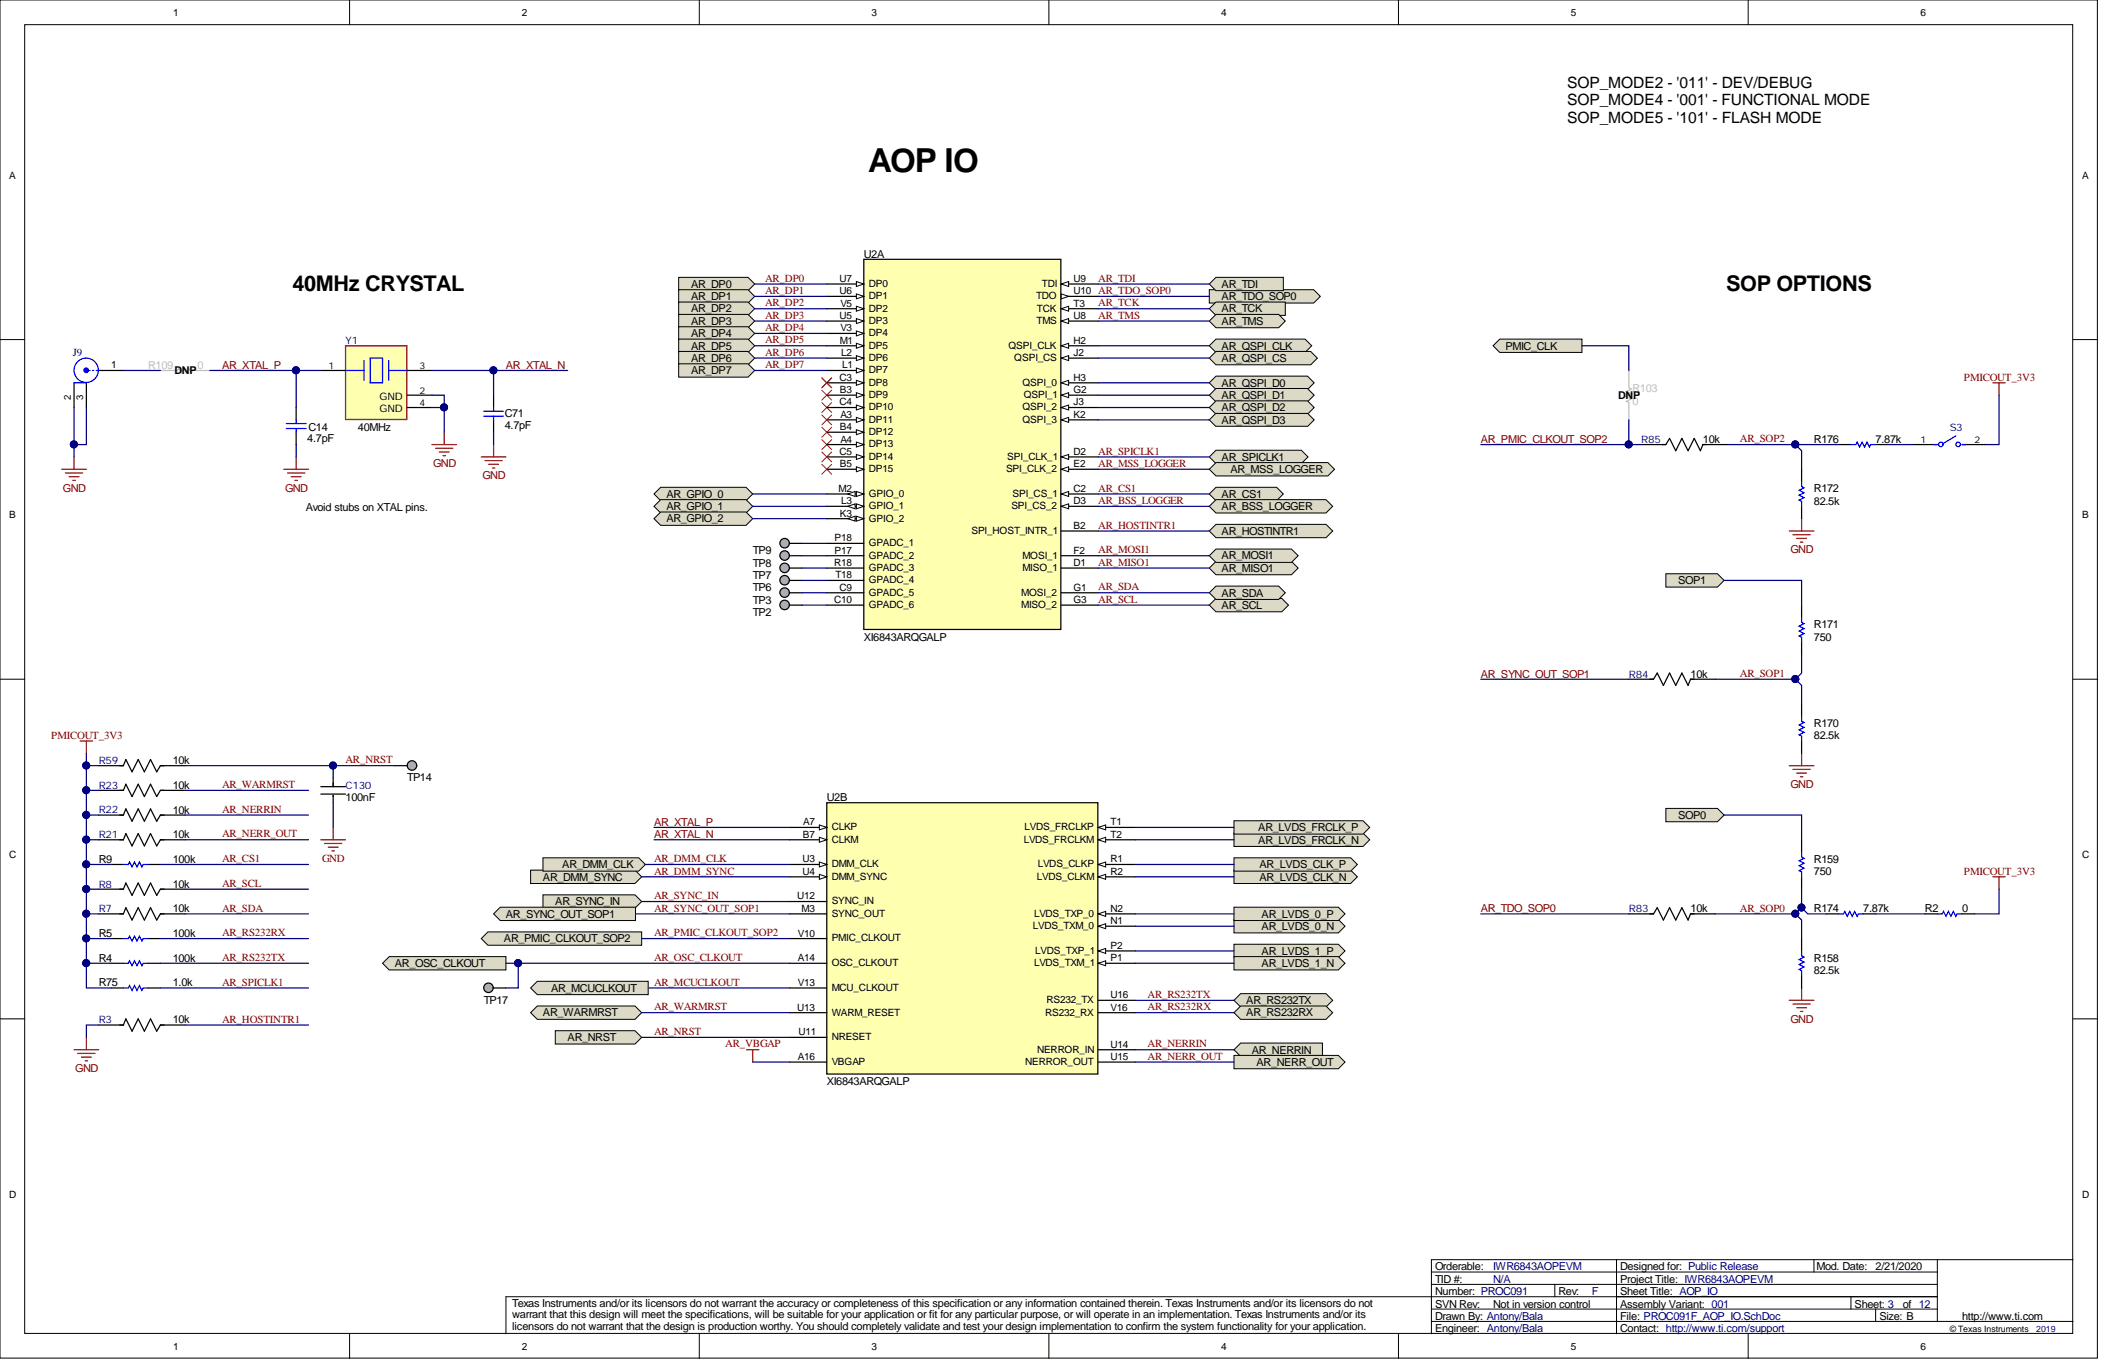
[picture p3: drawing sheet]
<svg xmlns="http://www.w3.org/2000/svg" width="431mm" height="279mm" viewBox="0 0 431 279" stroke-linecap="round" stroke-linejoin="round" font-family="sans-serif">
<defs><g id="words">
<text font-size="6.8" x="178.3" y="35.4">AOP IO</text>
<g font-size="4.4">
<text x="60.1" y="59.8">40MHz CRYSTAL</text>
<text x="354.5" y="59.8">SOP OPTIONS</text>
</g>
<g font-size="3.2">
<text x="321.8" y="18.1">SOP_MODE2 - '011' - DEV/DEBUG</text>
<text x="321.8" y="21.6">SOP_MODE4 - '001' - FUNCTIONAL MODE</text>
<text x="321.8" y="25.2">SOP_MODE5 - '101' - FLASH MODE</text>
</g>
<g font-size="2.3">
<text x="177.4" y="52.9">U2A</text>
<text x="141.9" y="59.1">AR_DP0</text>
<text x="250.9" y="59.1">AR_TDI</text>
<text x="141.9" y="61.6">AR_DP1</text>
<text x="141.9" y="64.2">AR_DP2</text>
<text x="250.9" y="61.6">AR_TDO_SOP0</text>
<text x="250.9" y="64.2">AR_TCK</text>
<text x="141.9" y="66.7">AR_DP3</text>
<text x="141.9" y="69.2">AR_DP4</text>
<text x="141.9" y="71.8">AR_DP5</text>
<text x="250.9" y="66.7">AR_TMS</text>
<text x="250.9" y="71.8">AR_QSPI_CLK</text>
<text x="309.1" y="71.8">PMIC_CLK</text>
<text x="141.9" y="74.3">AR_DP6</text>
<text x="141.9" y="76.8">AR_DP7</text>
<text x="250.9" y="74.3">AR_QSPI_CS</text>
<text x="250.9" y="79.4">AR_QSPI_D0</text>
<text x="250.9" y="81.9">AR_QSPI_D1</text>
<text x="63.3" y="88.4">C14</text>
<text x="73.5" y="88.4">40MHz</text>
<text x="103.6" y="88.2">4.7pF</text>
<text x="103.6" y="85.6">C71</text>
<text x="250.9" y="84.4">AR_QSPI_D2</text>
<text x="250.9" y="87">AR_QSPI_D3</text>
<text x="63.1" y="90.7">4.7pF</text>
<text x="250.9" y="94.6">AR_SPICLK1</text>
<text x="349.7" y="91">10k</text>
<text x="372.5" y="91">R176</text>
<text x="385.2" y="91">7.87k</text>
<text x="252.7" y="97.1">AR_MSS_LOGGER</text>
<text x="372.5" y="101.1">R172</text>
<text x="62.8" y="104.9">Avoid stubs on XTAL pins.</text>
<text x="136.8" y="102.2">AR_GPIO_0</text>
<text x="136.8" y="104.7">AR_GPIO_1</text>
<text x="136.8" y="107.3">AR_GPIO_2</text>
<text x="250.9" y="102.2">AR_CS1</text>
<text x="250.9" y="104.7">AR_BSS_LOGGER</text>
<text x="372.5" y="103.6">82.5k</text>
<text x="154.6" y="113.8">TP9</text>
<text x="250.9" y="109.8">AR_HOSTINTR1</text>
<text x="154.6" y="116.3">TP8</text>
<text x="154.6" y="118.8">TP7</text>
<text x="250.9" y="117.4">AR_MISO1</text>
<text x="250.9" y="114.9">AR_MOSI1</text>
<text x="344.6" y="119.9">SOP1</text>
<text x="154.6" y="121.4">TP6</text>
<text x="154.6" y="123.9">TP3</text>
<text x="250.9" y="125">AR_SCL</text>
<text x="250.9" y="122.5">AR_SDA</text>
<text x="154.6" y="126.4">TP2</text>
<text x="177.4" y="131.5">XI6843ARQGALP</text>
<text x="372.5" y="131.5">750</text>
<text x="372.5" y="129">R171</text>
<text x="347.2" y="139.1">10k</text>
<text x="372.5" y="149.3">R170</text>
<text x="372.5" y="151.8">82.5k</text>
<text x="35.5" y="156.9">10k</text>
<text x="35.5" y="161.9">10k</text>
<text x="83.6" y="160.4">TP14</text>
<text x="35.5" y="167">10k</text>
<text x="71" y="164.5">100nF</text>
<text x="169.8" y="164.5">U2B</text>
<text x="35.5" y="172.1">10k</text>
<text x="258.4" y="173.2">AR_LVDS_FRCLK_N</text>
<text x="258.4" y="170.6">AR_LVDS_FRCLK_P</text>
<text x="344.6" y="168.1">SOP0</text>
<text x="20.3" y="177.2">R9</text>
<text x="35.5" y="177.2">100k</text>
<text x="115.5" y="178.2">AR_DMM_CLK</text>
<text x="258.6" y="178.2">AR_LVDS_CLK_P</text>
<text x="372.5" y="179.7">750</text>
<text x="372.5" y="177.2">R159</text>
<text x="35.5" y="182.2">10k</text>
<text x="111.5" y="180.8">AR_DMM_SYNC</text>
<text x="114" y="185.8">AR_SYNC_IN</text>
<text x="258.6" y="180.8">AR_LVDS_CLK_N</text>
<text x="35.5" y="187.3">10k</text>
<text x="103.9" y="188.4">AR_SYNC_OUT_SOP1</text>
<text x="259.1" y="190.9">AR_LVDS_0_N</text>
<text x="259.1" y="188.4">AR_LVDS_0_P</text>
<text x="347.2" y="187.3">10k</text>
<text x="372.5" y="187.3">R174</text>
<text x="382.6" y="187.3">7.87k</text>
<text x="395.3" y="187.3">R2</text>
<text x="402.9" y="187.3">0</text>
<text x="20.3" y="192.4">R5</text>
<text x="20.3" y="197.4">R4</text>
<text x="35.5" y="192.4">100k</text>
<text x="35.5" y="197.4">100k</text>
<text x="103.5" y="193.5">AR_PMIC_CLKOUT_SOP2</text>
<text x="259.1" y="196">AR_LVDS_1_P</text>
<text x="372.5" y="197.4">R158</text>
<text x="20.3" y="202.5">R75</text>
<text x="35.5" y="202.5">1.0k</text>
<text x="81.1" y="198.5">AR_OSC_CLKOUT</text>
<text x="113.2" y="203.6">AR_MCUCLKOUT</text>
<text x="259.1" y="198.5">AR_LVDS_1_N</text>
<text x="372.5" y="200">82.5k</text>
<text x="99.3" y="206.1">TP17</text>
<text x="111.5" y="208.7">AR_WARMRST</text>
<text x="255.9" y="206.1">AR_RS232TX</text>
<text x="255.9" y="208.7">AR_RS232RX</text>
<text x="35.5" y="210.1">10k</text>
<text x="116.6" y="213.7">AR_NRST</text>
<text x="257" y="216.3">AR_NERRIN</text>
<text x="258" y="218.8">AR_NERR_OUT</text>
<text x="169.8" y="222.8">XI6843ARQGALP</text>
<text x="294.7" y="263.4">TID #:</text>
<text x="294.7" y="260.8">Orderable:</text>
<text x="332.7" y="263.4">Project Title: IWR6843AOPEVM</text>
<text x="332.7" y="260.8">Designed for: Public Release</text>
<text x="373" y="260.8">Mod. Date:</text>
<text x="385.2" y="260.8">2/21/2020</text>
<text x="105.2" y="268.2">Texas Instruments and/or its licensors do not warrant the accuracy or completeness of this specification or any information contained therein. Texas Instruments and/or its licensors do not</text>
<text x="294.7" y="268.4">SVN Rev:</text>
<text x="294.7" y="265.9">Number: PROC091</text>
<text x="306.6" y="268.4">Not in version control</text>
<text x="320" y="265.9">Rev:</text>
<text x="332.7" y="265.9">Sheet Title: AOP_IO</text>
<text x="332.7" y="268.4">Assembly Variant: 001</text>
<text x="380.9" y="268.4">Sheet: 3</text>
<text x="390.7" y="268.4">of 12</text>
<text x="105.2" y="270.6">warrant that this design will meet the specifications, will be suitable for your application or fit for any particular purpose, or will operate in an implementation. Texas Instruments and/or its</text>
<text x="105.2" y="273">licensors do not warrant that the design is production worthy. You should completely validate and test your design implementation to confirm the system functionality for your application.</text>
<text x="294.7" y="271">Drawn By: Antony/Bala</text>
<text x="294.7" y="273.5">Engineer: Antony/Bala</text>
<text x="332.7" y="271">File: PROC091F_AOP_IO.SchDoc</text>
<text x="332.7" y="273.5">Contact: http://www.ti.com/support</text>
<text x="385.9" y="271">Size: B</text>
<text x="402.9" y="271">http://www.ti.com</text>
</g>
<g font-size="2.3" fill="#c0bebc">
<text x="30.4" y="75.7">R109</text>
<text x="40.5" y="75.7">0</text>
<text x="335.2" y="83.1">0</text>
<text x="335.2" y="80.6">R103</text>
</g>
<g font-size="2.3" fill="#800000">
<text x="45.6" y="75.7">AR_XTAL_P</text>
<text x="103.9" y="75.7">AR_XTAL_N</text>
<text x="88.9" y="95.8">GND</text>
<text x="304.1" y="91">AR_PMIC_CLKOUT_SOP2</text>
<text x="12.9" y="100.9">GND</text>
<text x="58.5" y="100.9">GND</text>
<text x="99.1" y="98.4">GND</text>
<text x="367.7" y="113.6">GND</text>
<text x="304.1" y="139.1">AR_SYNC_OUT_SOP1</text>
<text x="367.7" y="161.8">GND</text>
<text x="134.3" y="169.5">AR_XTAL_P</text>
<text x="134.3" y="172.1">AR_XTAL_N</text>
<text x="304.1" y="187.3">AR_TDO_SOP0</text>
<text x="367.7" y="209.9">GND</text>
<text x="15.5" y="220.1">GND</text>
</g>
<g font-size="2.3" fill="#000080">
<text x="306.6" y="263.4">N/A</text>
<text x="306.6" y="260.8">IWR6843AOPEVM</text>
<text x="326.9" y="265.9">F</text>
</g>
<g font-size="2.2" fill="#800000">
<text x="157.1" y="57.8">AR_DP0</text>
<text x="225.5" y="57.8">AR_TDI</text>
<text x="157.1" y="60.4">AR_DP1</text>
<text x="157.1" y="62.9">AR_DP2</text>
<text x="157.1" y="65.4">AR_DP3</text>
<text x="225.5" y="65.4">AR_TMS</text>
<text x="225.5" y="62.9">AR_TCK</text>
<text x="157.1" y="68">AR_DP4</text>
<text x="157.1" y="70.5">AR_DP5</text>
<text x="157.1" y="73">AR_DP6</text>
<text x="157.1" y="75.6">AR_DP7</text>
<text x="403.3" y="78.1">PMICOUT_3V3</text>
<text x="225.5" y="95.9">AR_MSS_LOGGER</text>
<text x="225.5" y="93.3">AR_SPICLK1</text>
<text x="357.3" y="90.8">AR_SOP2</text>
<text x="225.5" y="100.9">AR_CS1</text>
<text x="225.5" y="103.5">AR_BSS_LOGGER</text>
<text x="225.5" y="113.6">AR_MOSI1</text>
<text x="225.5" y="108.5">AR_HOSTINTR1</text>
<text x="225.5" y="116.1">AR_MISO1</text>
<text x="225.5" y="121.2">AR_SDA</text>
<text x="225.5" y="123.8">AR_SCL</text>
<text x="357.3" y="139">AR_SOP1</text>
<text x="10.5" y="151.6">PMICOUT_3V3</text>
<text x="45.6" y="161.8">AR_WARMRST</text>
<text x="71" y="156.7">AR_NRST</text>
<text x="45.6" y="166.9">AR_NERRIN</text>
<text x="45.6" y="171.9">AR_NERR_OUT</text>
<text x="45.6" y="177">AR_CS1</text>
<text x="66.1" y="176.9">GND</text>
<text x="134.3" y="177">AR_DMM_CLK</text>
<text x="134.3" y="179.5">AR_DMM_SYNC</text>
<text x="403.3" y="179.5">PMICOUT_3V3</text>
<text x="45.6" y="182.1">AR_SCL</text>
<text x="134.3" y="184.6">AR_SYNC_IN</text>
<text x="45.6" y="187.1">AR_SDA</text>
<text x="134.3" y="187.1">AR_SYNC_OUT_SOP1</text>
<text x="357.3" y="187.1">AR_SOP0</text>
<text x="45.6" y="192.2">AR_RS232RX</text>
<text x="45.6" y="197.3">AR_RS232TX</text>
<text x="134.3" y="192.2">AR_PMIC_CLKOUT_SOP2</text>
<text x="134.3" y="197.3">AR_OSC_CLKOUT</text>
<text x="45.6" y="202.4">AR_SPICLK1</text>
<text x="134.3" y="202.4">AR_MCUCLKOUT</text>
<text x="45.6" y="210">AR_HOSTINTR1</text>
<text x="134.3" y="207.4">AR_WARMRST</text>
<text x="235.7" y="207.4">AR_RS232RX</text>
<text x="235.7" y="204.9">AR_RS232TX</text>
<text x="134.3" y="212.5">AR_NRST</text>
<text x="148.9" y="215">AR_VBGAP</text>
<text x="235.7" y="215">AR_NERRIN</text>
<text x="235.7" y="217.6">AR_NERR_OUT</text>
</g>
<text font-size="2.2" fill="#000080" x="15" y="73">J9</text>
<g font-size="2.2">
<text x="35.8" y="76.8">DNP</text>
<text x="332.3" y="81.9">DNP</text>
</g>
<g font-size="2.1">
<text x="35.5" y="3.2">1</text>
<text x="107.2" y="3.2">2</text>
<text x="179" y="3.2">3</text>
<text x="250.8" y="3.2">4</text>
<text x="322.6" y="3.2">5</text>
<text x="394.4" y="3.2">6</text>
<text x="1.9" y="36.7">A</text>
<text x="427.6" y="36.7">A</text>
<text x="172.4" y="57.9">U7</text>
<text x="178.4" y="58.9">DP0</text>
<text x="214" y="58.9">TDI</text>
<text x="220.5" y="57.9">U9</text>
<text x="172.4" y="60.4">U6</text>
<text x="172.4" y="65.5">U5</text>
<text x="172.6" y="63">V5</text>
<text x="178.4" y="61.4">DP1</text>
<text x="178.4" y="64">DP2</text>
<text x="212.8" y="61.4">TDO</text>
<text x="212.9" y="64">TCK</text>
<text x="220.5" y="65.5">U8</text>
<text x="220.5" y="60.4">U10 AR_TDO_SOP0</text>
<text x="220.5" y="63">T3</text>
<text x="172.5" y="70.6">M1</text>
<text x="172.6" y="68">V3</text>
<text x="178.4" y="66.5">DP3</text>
<text x="178.4" y="69">DP4</text>
<text x="178.4" y="71.6">DP5</text>
<text x="207.1" y="71.6">QSPI_CLK</text>
<text x="212.9" y="66.5">TMS</text>
<text x="220.5" y="70.6">H2</text>
<text x="22.8" y="75.6">1</text>
<text x="172.7" y="73.1">L2</text>
<text x="173" y="75.6">L1</text>
<text x="178.4" y="74.1">DP6</text>
<text x="178.4" y="76.6">DP7</text>
<text x="208.3" y="74.1">QSPI_CS</text>
<text x="220.5" y="73.1">J2</text>
<text x="77.9" y="82">GND</text>
<text x="172.4" y="78.2">C3</text>
<text x="172.4" y="83.2">C4</text>
<text x="172.5" y="80.7">B3</text>
<text x="178.4" y="81.7">DP9</text>
<text x="178.4" y="79.2">DP8</text>
<text x="210" y="79.2">QSPI_0</text>
<text x="210.2" y="81.7">QSPI_1</text>
<text x="220.5" y="80.7">G2</text>
<text x="220.5" y="78.2">H3</text>
<text x="220.5" y="83.2">J3</text>
<text x="77.9" y="84.6">GND</text>
<text x="172.5" y="88.3">B4</text>
<text x="172.6" y="85.8">A3</text>
<text x="178.4" y="86.8">DP11</text>
<text x="178.4" y="84.3">DP10</text>
<text x="178.4" y="89.3">DP12</text>
<text x="210" y="86.8">QSPI_3</text>
<text x="210" y="84.3">QSPI_2</text>
<text x="220.5" y="85.8">K2</text>
<text x="172.4" y="93.4">C5</text>
<text x="172.5" y="95.9">B5</text>
<text x="172.6" y="90.8">A4</text>
<text x="178.4" y="91.9">DP13</text>
<text x="178.4" y="94.4">DP14</text>
<text x="206.9" y="94.4">SPI_CLK_1</text>
<text x="220.5" y="95.9">E2</text>
<text x="220.5" y="93.4">D2</text>
<text x="172.2" y="101">M2</text>
<text x="178.4" y="102">GPIO_0</text>
<text x="178.4" y="96.9">DP15</text>
<text x="206.6" y="96.9">SPI_CLK_2</text>
<text x="207.9" y="102">SPI_CS_1</text>
<text x="220.5" y="101">C2</text>
<text x="1.9" y="106.4">B</text>
<text x="172.5" y="106.1">K3</text>
<text x="172.7" y="103.5">L3</text>
<text x="178.4" y="107.1">GPIO_2</text>
<text x="178.4" y="104.5">GPIO_1</text>
<text x="207.7" y="104.5">SPI_CS_2</text>
<text x="220.5" y="103.5">D3</text>
<text x="427.6" y="106.4">B</text>
<text x="171.4" y="113.7">P17</text>
<text x="171.4" y="111.1">P18</text>
<text x="178.4" y="112.1">GPADC_1</text>
<text x="199.5" y="109.6">SPI_HOST_INTR_1</text>
<text x="220.5" y="108.6">B2</text>
<text x="220.5" y="113.7">F2</text>
<text x="171.3" y="116.2">R18</text>
<text x="171.6" y="118.7">T18</text>
<text x="178.4" y="114.7">GPADC_2</text>
<text x="178.4" y="117.2">GPADC_3</text>
<text x="178.4" y="119.7">GPADC_4</text>
<text x="210" y="114.7">MOSI_1</text>
<text x="210" y="117.2">MISO_1</text>
<text x="220.5" y="116.2">D1</text>
<text x="171.3" y="123.8">C10</text>
<text x="172.4" y="121.3">C9</text>
<text x="178.4" y="122.3">GPADC_5</text>
<text x="178.4" y="124.8">GPADC_6</text>
<text x="209.7" y="124.8">MISO_2</text>
<text x="209.7" y="122.3">MOSI_2</text>
<text x="220.5" y="123.8">G3</text>
<text x="220.5" y="121.3">G1</text>
<text x="164.9" y="172">B7</text>
<text x="165" y="169.4">A7</text>
<text x="170.8" y="170.5">CLKP</text>
<text x="170.8" y="173">CLKM</text>
<text x="210.2" y="173">LVDS_FRCLKM</text>
<text x="210.4" y="170.5">LVDS_FRCLKP</text>
<text x="228.1" y="169.4">T1</text>
<text x="228.1" y="172">T2</text>
<text x="1.9" y="176.2">C</text>
<text x="164.8" y="179.6">U4</text>
<text x="164.8" y="177">U3</text>
<text x="170.8" y="178.1">DMM_CLK</text>
<text x="213.1" y="178.1">LVDS_CLKP</text>
<text x="228.1" y="177">R1</text>
<text x="228.1" y="179.6">R2</text>
<text x="427.6" y="176.2">C</text>
<text x="163.7" y="184.7">U12</text>
<text x="170.8" y="180.6">DMM_SYNC</text>
<text x="170.8" y="185.7">SYNC_IN</text>
<text x="212.9" y="180.6">LVDS_CLKM</text>
<text x="164.6" y="187.2">M3</text>
<text x="170.8" y="188.2">SYNC_OUT</text>
<text x="212.1" y="190.7">LVDS_TXM_0</text>
<text x="212.3" y="188.2">LVDS_TXP_0</text>
<text x="228.1" y="187.2">N2</text>
<text x="228.1" y="189.7">N1</text>
<text x="163.8" y="192.3">V10</text>
<text x="163.8" y="197.3">A14</text>
<text x="170.8" y="193.3">PMIC_CLKOUT</text>
<text x="212.6" y="195.8">LVDS_TXP_1</text>
<text x="228.1" y="197.3">P1</text>
<text x="228.1" y="194.8">P2</text>
<text x="163.8" y="202.4">V13</text>
<text x="170.8" y="203.4">MCU_CLKOUT</text>
<text x="170.8" y="198.3">OSC_CLKOUT</text>
<text x="212.3" y="198.3">LVDS_TXM_1</text>
<text x="163.7" y="207.5">U13</text>
<text x="170.8" y="208.5">WARM_RESET</text>
<text x="214.6" y="208.5">RS232_RX</text>
<text x="214.9" y="205.9">RS232_TX</text>
<text x="228.1" y="204.9">U16</text>
<text x="228.1" y="207.5">V16</text>
<text x="163.9" y="212.5">U11</text>
<text x="170.8" y="213.6">NRESET</text>
<text x="228.1" y="215.1">U14</text>
<text x="163.8" y="217.6">A16</text>
<text x="170.8" y="218.6">VBGAP</text>
<text x="210.5" y="218.6">NERROR_OUT</text>
<text x="213" y="216.1">NERROR_IN</text>
<text x="228.1" y="217.6">U15</text>
<text x="1.9" y="245.9">D</text>
<text x="427.6" y="245.9">D</text>
<text x="35.5" y="277.1">1</text>
<text x="107.2" y="277.1">2</text>
<text x="179" y="277.1">3</text>
<text x="250.8" y="277.1">4</text>
<text x="322.6" y="277.1">5</text>
<text x="394.4" y="277.1">6</text>
</g>
<g font-size="2.1" fill="#000080">
<text x="71" y="70.6">Y1</text>
<text x="400.4" y="88.4">S3</text>
<text x="337" y="90.9">R85</text>
<text x="334.5" y="139.1">R84</text>
<text x="20.3" y="156.8">R59</text>
<text x="20.3" y="161.9">R23</text>
<text x="71" y="161.9">C130</text>
<text x="20.3" y="167">R22</text>
<text x="20.3" y="172.1">R21</text>
<text x="20.3" y="182.2">R8</text>
<text x="20.3" y="187.3">R7</text>
<text x="334.5" y="187.3">R83</text>
<text x="20.3" y="210.1">R3</text>
</g>
<g font-size="2">
<text x="14.5" y="82.1" transform="rotate(-90 14.5 82.1)">2</text>
<text x="17.1" y="82.1" transform="rotate(-90 17.1 82.1)">3</text>
</g>
<g font-size="1.9">
<text x="67.5" y="75.8">1</text>
<text x="86.2" y="75.8">3</text>
<text x="86.2" y="80.8">2</text>
<text x="86.2" y="83.4">4</text>
<text x="394.4" y="91">1</text>
<text x="405.4" y="91">2</text>
</g>
<text font-size="1.8" x="400.4" y="273.4">© Texas Instruments</text>
<text font-size="1.8" fill="#000080" x="418.1" y="273.4">2019</text>
</g></defs>
<g fill="#fff" stroke="#000" stroke-width=".21">
<path d="M0 0h430.7v278.8h-430.7z"/>
<path d="M5.1 5.1h420.5v268.6h-420.5z"/>
</g>
<g fill="none" stroke="#000" stroke-width=".21">
<path d="M71.8 0v5.1M143.6 0v5.1M215.4 0v5.1M287.2 0v5.1M359 0v5.1M0 69.7h5.1M425.7 69.7h5.1M0 139.4h5.1M425.7 139.4h5.1M0 209.2h5.1M425.7 209.2h5.1M332 258.6h-38.1v15.2"/>
<path d="M372.5 258.6v2.5M397.8 258.6v12.7M425.7 258.6h-93.7v15.2M71.8 273.8v5.1M143.6 273.8v5.1M215.4 273.8v5.1M287.2 273.8v5.1M293.9 271.3h131.8M293.9 268.7h103.9M293.9 263.7h103.9M293.9 261.1h103.9M319.3 263.7v2.5"/>
<path d="M359 273.8v5.1M380.1 266.2v2.5M385.2 268.7v2.6M397.8 266.2h-293.9v7.6"/>
</g>
<g fill="none" stroke="#800000" stroke-width=".25">
<path d="M58.3 96.3h5M59 97.1h3.6M59.8 97.9h2M60.6 98.6h.5M60.8 93.8v2.5M98.8 93.8h5.1M99.6 94.6h3.5M100.3 95.3h2.1M101.1 96.1h.5M101.4 91.3v2.5M367.4 109h5.1M368.2 109.8h3.5"/>
<path d="M369 110.5h2M369.7 111.3h.5M370 106.5v2.5M367.4 157.2h5.1M368.2 157.9h3.5M369 158.7h2M369.7 159.5h.5M370 154.7v2.5M367.4 205.4h5.1M368.2 206.1h3.5M369 206.9h2M369.7 207.6h.5"/>
<path d="M370 202.8v2.6"/>
</g>
<path d="M337 91.3h5.1l.8-1.3 1.2 2.5 1.3-2.5 1.3 2.5 1.2-2.5 1.3 2.5 .5-1.2h5.1M377.6 91.3h2.5M385.2 91.3h2.5M334.5 139.4h5.1l.7-1.2 1.3 2.5 1.3-2.5 1.2 2.5 1.3-2.5 1.3 2.5 .5-1.3h5M370 124.2v2.6M370 131.8v2.6M370 172.4v2.5M334.5 187.6h5.1l.7-1.3 1.3 2.6 1.3-2.6 1.2 2.6 1.3-2.6 1.3 2.6 .5-1.3h5M370 180v2.5M375 187.6h2.6M382.6 187.6h2.6" fill="none" stroke="#000" stroke-width=".25"/>
<path d="M380.1 91.3h1l.3-.5 .5 1 .5-1 .5 1 .5-1 .5 1 .3-.5h1M370 126.8v1l.5 .2-1 .5 1 .5-1 .6 1 .5-1 .5 .5 .2v1M370 174.9v1l.5 .3-1 .5 1 .5-1 .5 1 .5-1 .5 .5 .3v1M377.6 187.6h1l.2-.5 .5 1 .5-1 .6 1 .5-1 .5 1 .2-.5h1" fill="none" stroke="#00f" stroke-width=".25"/>
<g fill="#dcd9c7" stroke="#000" stroke-width=".21">
<path d="M308 69.6h16.9v2.8h-16.9l-1.4-1.4z" fill-rule="evenodd"/>
<path d="M342.1 117.8h10.6l1.4 1.4-1.4 1.3h-10.6z" fill-rule="evenodd"/>
<path d="M342.1 166h10.6l1.4 1.3-1.4 1.4h-10.6z" fill-rule="evenodd"/>
</g>
<g fill="none" stroke="#000" stroke-width=".25">
<path d="M60.8 83.7v2.5M60.8 88.7v2.6M101.4 81.1v2.6M101.4 86.2v2.5M370 96.3v2.6M392.8 91.3h5M402.9 91.3h5.1M370 103.9v2.6M20.3 157.2h5l.5-1.3 1.3 2.6 1.3-2.6 1.2 2.6 1.3-2.6 1.3 2.6 .7-1.3h5.1M68.4 159.7v1.8M370 144.5v2.5M370 152.1v2.6"/>
<path d="M20.3 162.3h5l.5-1.3 1.3 2.5 1.3-2.5 1.2 2.5 1.3-2.5 1.3 2.5 .7-1.2h5.1M20.3 167.3h5l.5-1.2 1.3 2.5 1.3-2.5 1.2 2.5 1.3-2.5 1.3 2.5 .7-1.3h5.1M20.3 172.4h5l.5-1.3 1.3 2.6 1.3-2.6 1.2 2.6 1.3-2.6 1.3 2.6 .7-1.3h5.1M22.8 177.5h2.5M30.4 177.5h2.5M65.9 161.5h5.1M65.9 163h5.1M68.4 163.3v1.5M20.3 182.5h5l.5-1.2 1.3 2.5 1.3-2.5 1.2 2.5 1.3-2.5 1.3 2.5 .7-1.3h5.1M20.3 187.6h5l.5-1.3 1.3 2.6 1.3-2.6 1.2 2.6 1.3-2.6 1.3 2.6 .7-1.3h5.1M22.8 192.7h2.5M22.8 197.8h2.5"/>
<path d="M30.4 192.7h2.5M30.4 197.8h2.5M370 192.7v2.5M20.3 210.4h5l.5-1.2 1.3 2.5 1.3-2.5 1.2 2.5 1.3-2.5 1.3 2.5 .7-1.3h5.1M22.8 202.8h2.5M30.4 202.8h2.5M370 200.3v2.5"/>
</g>
<g fill="none" stroke="#00f" stroke-width=".25">
<path d="M58.8 88h4M58.8 87h4M60.8 86.2v.8M60.8 88v.7M99.3 85.4h4.1M99.3 84.4h4.1M101.4 83.7v.7M101.4 85.4v.8M370 98.9v1l.5 .2-1 .5 1 .6-1 .5 1 .5-1 .5 .5 .2v1M397.1 91.3h.7M401.6 89.5l-2.5 1.5M402.9 91.3h.8"/>
<path d="M370 147v1.1l.5 .2-1 .5 1 .5-1 .5 1 .5-1 .5 .5 .3v1M25.3 177.5h1.1l.2-.5 .5 1 .5-1 .5 1 .5-1 .5 1 .3-.5h1M25.3 192.7h1.1l.2-.5 .5 1 .5-1 .5 1 .5-1 .5 1 .3-.5h1M25.3 197.8h1.1l.2-.6 .5 1.1 .5-1.1 .5 1.1 .5-1.1 .5 1.1 .3-.5h1M370 195.2v1l.5 .3-1 .5 1 .5-1 .5 1 .5-1 .5 .5 .3v1M25.3 202.8h1.1l.2-.5 .5 1 .5-1 .5 1 .5-1 .5 1 .3-.5h1"/>
<circle cx="398.6" cy="91.2" r=".47"/>
<circle cx="402.1" cy="91.2" r=".47"/>
</g>
<g fill="none" stroke="#800000" stroke-width=".25">
<path d="M409.2 78.6h2.6M410.5 78.6v2.5M88.7 91.3h5.1M89.5 92h3.5M90.2 92.8h2M91 93.5h.5M91.2 88.7v2.6M16.5 152.1h2.5M17.7 152.1v2.6M65.9 172.4h5.1M66.6 173.2h3.6M67.4 173.9h2"/>
<path d="M68.2 174.7h.5M68.4 169.9v2.5M409.2 180h2.6M410.5 180v2.5M15.2 215.5h5.1M16 216.3h3.5M16.7 217h2.1M17.5 217.8h.5M17.7 213v2.5"/>
</g>
<path d="M321.8 15.2h65.8v12.6h-65.8z" fill="#fff" stroke="#fff" stroke-width=".21"/>
<circle cx="84.6" cy="157.1" r=".98" fill="#b2acb0" stroke="#000" stroke-width=".25"/>
<path d="M81.1 157.2h2.5" fill="none" stroke="#000" stroke-width=".25"/>
<path d="M71 71h12.5v15.1h-12.5z" fill="#ffffb0" stroke="#800000" stroke-width=".25"/>
<path d="M71 76.1h3.8M74.8 74v4.1M76 73.5h2.6v5.1h-2.6zM79.8 74v4.1M79.8 76.1h3.8" fill="none" stroke="#00f" stroke-width=".25"/>
<path d="M65.9 76.1h5.1M83.6 76.1h5.1M83.6 81.1h5.1M83.6 83.7h5.1" fill="none" stroke="#000" stroke-width=".25"/>
<g fill="#dcd9c7" stroke="#000" stroke-width=".21">
<path d="M249.7 122.9h13.5l1.4 1.3-1.4 1.4h-13.5l-1.4-1.4z" fill-rule="evenodd"/>
<path d="M248.3 59.5h21.5l1.3 1.3-1.3 1.4h-21.5z" fill-rule="evenodd"/>
<path d="M249.7 62h14.2v2.7h-14.2l-1.4-1.3z" fill-rule="evenodd"/>
<path d="M249.7 64.5h12.9l1.3 1.4-1.3 1.4h-12.9l-1.4-1.4z" fill-rule="evenodd"/>
<path d="M249.7 56.9h13.8v2.8h-13.8l-1.4-1.4z" fill-rule="evenodd"/>
</g>
<g fill="none" stroke="#f00" stroke-width=".21">
<path d="M168.8 77.6l2 2M170.8 77.6l-2 2M168.8 80.1l2 2M168.8 82.6l2 2.1M168.8 85.2l2 2M168.8 87.7l2 2M168.8 90.3l2 2M168.8 92.8l2 2M168.8 95.3l2 2.1M170.8 80.1l-2 2M170.8 82.6l-2 2.1M170.8 85.2l-2 2"/>
<path d="M170.8 87.7l-2 2M170.8 90.3l-2 2M170.8 92.8l-2 2M170.8 95.3l-2 2.1"/>
</g>
<g fill="#dcd9c7" stroke="#000" stroke-width=".21">
<path d="M249.7 115.3h15.5l1.4 1.3-1.4 1.4h-15.5l-1.4-1.4z" fill-rule="evenodd"/>
<path d="M249.7 112.7h15.5l1.4 1.4-1.4 1.4h-15.5l-1.4-1.4z" fill-rule="evenodd"/>
<path d="M249.7 120.3h12.9l1.3 1.4-1.3 1.4h-12.9l-1.4-1.4z" fill-rule="evenodd"/>
</g>
<circle cx="161.1" cy="114" r=".98" fill="#b2acb0" stroke="#000" stroke-width=".25"/>
<path d="M162.2 114.1h2.5" fill="none" stroke="#000" stroke-width=".25"/>
<circle cx="161.1" cy="116.6" r=".98" fill="#b2acb0" stroke="#000" stroke-width=".25"/>
<path d="M162.2 116.6h2.5" fill="none" stroke="#000" stroke-width=".25"/>
<circle cx="161.1" cy="119.1" r=".98" fill="#b2acb0" stroke="#000" stroke-width=".25"/>
<path d="M162.2 119.2h2.5" fill="none" stroke="#000" stroke-width=".25"/>
<circle cx="161.1" cy="121.7" r=".98" fill="#b2acb0" stroke="#000" stroke-width=".25"/>
<path d="M162.2 121.7h2.5" fill="none" stroke="#000" stroke-width=".25"/>
<circle cx="161.1" cy="124.2" r=".98" fill="#b2acb0" stroke="#000" stroke-width=".25"/>
<path d="M162.2 124.2h2.5" fill="none" stroke="#000" stroke-width=".25"/>
<circle cx="161.1" cy="111.5" r=".98" fill="#b2acb0" stroke="#000" stroke-width=".25"/>
<path d="M162.2 111.5h2.5" fill="none" stroke="#000" stroke-width=".25"/>
<g fill="#dcd9c7" stroke="#000" stroke-width=".21">
<path d="M249.7 69.6h18.3l1.4 1.4-1.4 1.4h-18.3l-1.4-1.4z" fill-rule="evenodd"/>
<path d="M249.7 77.2h18.8l1.4 1.4-1.4 1.4h-18.8l-1.4-1.4z" fill-rule="evenodd"/>
<path d="M249.7 79.8h18.8l1.4 1.3-1.4 1.4h-18.8l-1.4-1.4z" fill-rule="evenodd"/>
<path d="M249.7 82.3h18.8l1.4 1.4-1.4 1.3h-18.8l-1.4-1.3z" fill-rule="evenodd"/>
<path d="M249.6 84.9h19l1.3 1.3-1.3 1.3h-19l-1.3-1.3z" fill-rule="evenodd"/>
<path d="M249.7 72.1h19.5l1.3 1.4-1.3 1.4h-19.5l-1.4-1.4z" fill-rule="evenodd"/>
<path d="M249.7 100h12.5l1.3 1.4-1.3 1.4h-12.5l-1.4-1.4z" fill-rule="evenodd"/>
<path d="M249.7 102.6h22.6l1.4 1.3-1.4 1.4h-22.6l-1.4-1.4z" fill-rule="evenodd"/>
<path d="M249.7 107.6h22.6l1.4 1.4-1.4 1.4h-22.6l-1.4-1.4z" fill-rule="evenodd"/>
<path d="M111.5 183.7h18.9l1.4 1.4-1.4 1.3h-18.9z" fill-rule="evenodd"/>
<path d="M114 211.6h16.4l1.4 1.4-1.4 1.3h-16.4z" fill-rule="evenodd"/>
<path d="M110.3 206.5h20.1l1.4 1.4-1.4 1.4h-20.1l-1.3-1.4z" fill-rule="evenodd"/>
</g>
<path d="M169.8 164.8h55.7v55.7h-55.7z" fill="#ffffb0" stroke="#000" stroke-width=".25"/>
<path d="M225.5 197.8h7.6" fill="none" stroke="#000" stroke-width=".25"/>
<path d="M225.5 197.8l1.5-.6v1.1z" fill="#fff"/>
<path d="M225.5 197.8l1.5-.6v1.1z" fill="none" stroke="#000" stroke-width=".21"/>
<path d="M225.5 177.5h7.6" fill="none" stroke="#000" stroke-width=".25"/>
<path d="M225.5 177.5l1.5-.5v1z" fill="#fff"/>
<path d="M225.5 177.5l1.5-.5v1z" fill="none" stroke="#000" stroke-width=".21"/>
<path d="M225.5 169.9h7.6" fill="none" stroke="#000" stroke-width=".25"/>
<path d="M225.5 169.9l1.5-.5v1z" fill="#fff"/>
<path d="M225.5 169.9l1.5-.5v1z" fill="none" stroke="#000" stroke-width=".21"/>
<path d="M162.2 169.9h7.6M225.5 205.4h7.6M225.5 207.9h7.6" fill="none" stroke="#000" stroke-width=".25"/>
<path d="M168.3 169.4l1.5 .5-1.5 .5z" fill="#fff"/>
<path d="M168.3 169.4l1.5 .5-1.5 .5z" fill="none" stroke="#000" stroke-width=".21"/>
<path d="M162.2 192.7h7.6M162.2 197.8h7.6M162.2 180h7.6M162.2 202.8h7.6M162.2 207.9h7.6M162.2 213h7.6M225.5 218h7.6M225.5 215.5h7.6" fill="none" stroke="#000" stroke-width=".25"/>
<path d="M168.3 179.5l1.5 .5-1.5 .5z" fill="#fff"/>
<path d="M168.3 179.5l1.5 .5-1.5 .5z" fill="none" stroke="#000" stroke-width=".21"/>
<path d="M225.5 180h7.6" fill="none" stroke="#000" stroke-width=".25"/>
<path d="M225.5 180l1.5-.5v1z" fill="#fff"/>
<path d="M225.5 180l1.5-.5v1z" fill="none" stroke="#000" stroke-width=".21"/>
<path d="M225.5 172.4h7.6" fill="none" stroke="#000" stroke-width=".25"/>
<path d="M225.5 172.4l1.5-.5v1z" fill="#fff"/>
<path d="M225.5 172.4l1.5-.5v1z" fill="none" stroke="#000" stroke-width=".21"/>
<path d="M225.5 187.6h7.6" fill="none" stroke="#000" stroke-width=".25"/>
<path d="M225.5 187.6l1.5-.5v1z" fill="#fff"/>
<path d="M225.5 187.6l1.5-.5v1z" fill="none" stroke="#000" stroke-width=".21"/>
<path d="M225.5 195.2h7.6" fill="none" stroke="#000" stroke-width=".25"/>
<path d="M225.5 195.2l1.5-.5v1z" fill="#fff"/>
<path d="M225.5 195.2l1.5-.5v1z" fill="none" stroke="#000" stroke-width=".21"/>
<path d="M162.2 177.5h7.6" fill="none" stroke="#000" stroke-width=".25"/>
<path d="M168.3 177l1.5 .5-1.5 .5z" fill="#fff"/>
<path d="M168.3 177l1.5 .5-1.5 .5z" fill="none" stroke="#000" stroke-width=".21"/>
<path d="M162.2 172.4h7.6M162.2 187.6h7.6M162.2 185.1h7.6M162.2 218h7.6" fill="none" stroke="#000" stroke-width=".25"/>
<path d="M168.3 171.9l1.5 .5-1.5 .5z" fill="#fff"/>
<path d="M168.3 171.9l1.5 .5-1.5 .5z" fill="none" stroke="#000" stroke-width=".21"/>
<path d="M225.5 190.1h7.6" fill="none" stroke="#000" stroke-width=".25"/>
<path d="M225.5 190.1l1.5-.5v1.1z" fill="#fff"/>
<path d="M225.5 190.1l1.5-.5v1.1z" fill="none" stroke="#000" stroke-width=".21"/>
<path d="M177.4 53.2h40.4v76h-40.4z" fill="#ffffb0" stroke="#000" stroke-width=".25"/>
<path d="M217.9 86.2h7.6" fill="none" stroke="#000" stroke-width=".25"/>
<path d="M217.9 86.2l1.5-.5v1z" fill="#fff"/>
<path d="M217.9 86.2l1.5-.5v1z" fill="none" stroke="#000" stroke-width=".21"/>
<path d="M217.9 73.5h7.6" fill="none" stroke="#000" stroke-width=".25"/>
<path d="M217.9 73.5l1.5-.5v1z" fill="#fff"/>
<path d="M217.9 73.5l1.5-.5v1z" fill="none" stroke="#000" stroke-width=".21"/>
<path d="M217.9 96.3h7.6" fill="none" stroke="#000" stroke-width=".25"/>
<path d="M217.9 96.3l1.5-.5v1z" fill="#fff"/>
<path d="M217.9 96.3l1.5-.5v1z" fill="none" stroke="#000" stroke-width=".21"/>
<path d="M217.9 81.1h7.6M217.9 109h7.6" fill="none" stroke="#000" stroke-width=".25"/>
<path d="M217.9 81.1l1.5-.5v1z" fill="#fff"/>
<path d="M217.9 81.1l1.5-.5v1z" fill="none" stroke="#000" stroke-width=".21"/>
<path d="M217.9 71h7.6" fill="none" stroke="#000" stroke-width=".25"/>
<path d="M217.9 71l1.5-.5v1z" fill="#fff"/>
<path d="M217.9 71l1.5-.5v1z" fill="none" stroke="#000" stroke-width=".21"/>
<path d="M217.9 114.1h7.6M217.9 101.4h7.6" fill="none" stroke="#000" stroke-width=".25"/>
<path d="M217.9 101.4l1.5-.5v1z" fill="#fff"/>
<path d="M217.9 101.4l1.5-.5v1z" fill="none" stroke="#000" stroke-width=".21"/>
<path d="M217.9 93.8h7.6" fill="none" stroke="#000" stroke-width=".25"/>
<path d="M217.9 93.8l1.5-.5v1z" fill="#fff"/>
<path d="M217.9 93.8l1.5-.5v1z" fill="none" stroke="#000" stroke-width=".21"/>
<path d="M169.8 114.1h7.6M217.9 103.9h7.6" fill="none" stroke="#000" stroke-width=".25"/>
<path d="M217.9 103.9l1.5-.5v1.1z" fill="#fff"/>
<path d="M217.9 103.9l1.5-.5v1.1z" fill="none" stroke="#000" stroke-width=".21"/>
<path d="M217.9 65.9h7.6" fill="none" stroke="#000" stroke-width=".25"/>
<path d="M217.9 65.9l1.5-.5v1z" fill="#fff"/>
<path d="M217.9 65.9l1.5-.5v1z" fill="none" stroke="#000" stroke-width=".21"/>
<path d="M217.9 58.3h7.6M169.8 121.7h7.6" fill="none" stroke="#000" stroke-width=".25"/>
<path d="M217.9 58.3l1.5-.5v1z" fill="#fff"/>
<path d="M217.9 58.3l1.5-.5v1z" fill="none" stroke="#000" stroke-width=".21"/>
<path d="M217.9 60.8h7.6" fill="none" stroke="#000" stroke-width=".25"/>
<path d="M217.9 60.3l1.5 .5-1.5 .5z" fill="#fff"/>
<path d="M217.9 60.3l1.5 .5-1.5 .5z" fill="none" stroke="#000" stroke-width=".21"/>
<path d="M169.8 101.4h7.6M217.9 116.6h7.6M169.8 124.2h7.6" fill="none" stroke="#000" stroke-width=".25"/>
<path d="M175.9 100.9l1.5 .5-1.5 .5z" fill="#fff"/>
<path d="M175.9 100.9l1.5 .5-1.5 .5z" fill="none" stroke="#000" stroke-width=".21"/>
<path d="M174.1 101.4l1.5-.5v1z" fill="#fff"/>
<path d="M174.1 101.4l1.5-.5v1z" fill="none" stroke="#000" stroke-width=".21"/>
<path d="M169.8 116.6h7.6M169.8 119.2h7.6M169.8 111.5h7.6M169.8 106.5h7.6" fill="none" stroke="#000" stroke-width=".25"/>
<path d="M175.9 106l1.5 .5-1.5 .5z" fill="#fff"/>
<path d="M175.9 106l1.5 .5-1.5 .5z" fill="none" stroke="#000" stroke-width=".21"/>
<path d="M174.1 106.5l1.5-.5v1z" fill="#fff"/>
<path d="M174.1 106.5l1.5-.5v1z" fill="none" stroke="#000" stroke-width=".21"/>
<path d="M169.8 103.9h7.6" fill="none" stroke="#000" stroke-width=".25"/>
<path d="M175.9 103.4l1.5 .5-1.5 .6z" fill="#fff"/>
<path d="M175.9 103.4l1.5 .5-1.5 .6z" fill="none" stroke="#000" stroke-width=".21"/>
<path d="M174.1 103.9l1.5-.5v1.1z" fill="#fff"/>
<path d="M174.1 103.9l1.5-.5v1.1z" fill="none" stroke="#000" stroke-width=".21"/>
<path d="M217.9 78.6h7.6M217.9 124.2h7.6" fill="none" stroke="#000" stroke-width=".25"/>
<path d="M217.9 78.6l1.5-.5v1z" fill="#fff"/>
<path d="M217.9 78.6l1.5-.5v1z" fill="none" stroke="#000" stroke-width=".21"/>
<path d="M217.9 83.7h7.6" fill="none" stroke="#000" stroke-width=".25"/>
<path d="M217.9 83.7l1.5-.5v1z" fill="#fff"/>
<path d="M217.9 83.7l1.5-.5v1z" fill="none" stroke="#000" stroke-width=".21"/>
<path d="M217.9 63.4h7.6" fill="none" stroke="#000" stroke-width=".25"/>
<path d="M217.9 63.4l1.5-.5v1z" fill="#fff"/>
<path d="M217.9 63.4l1.5-.5v1z" fill="none" stroke="#000" stroke-width=".21"/>
<path d="M169.8 73.5h7.6M217.9 121.7h7.6" fill="none" stroke="#000" stroke-width=".25"/>
<path d="M175.9 73l1.5 .5-1.5 .5z" fill="#fff"/>
<path d="M175.9 73l1.5 .5-1.5 .5z" fill="none" stroke="#000" stroke-width=".21"/>
<path d="M169.8 86.2h7.6" fill="none" stroke="#000" stroke-width=".25"/>
<path d="M175.9 85.7l1.5 .5-1.5 .5z" fill="#fff"/>
<path d="M175.9 85.7l1.5 .5-1.5 .5z" fill="none" stroke="#000" stroke-width=".21"/>
<path d="M169.8 81.1h7.6" fill="none" stroke="#000" stroke-width=".25"/>
<path d="M175.9 80.6l1.5 .5-1.5 .5z" fill="#fff"/>
<path d="M175.9 80.6l1.5 .5-1.5 .5z" fill="none" stroke="#000" stroke-width=".21"/>
<path d="M169.8 78.6h7.6" fill="none" stroke="#000" stroke-width=".25"/>
<path d="M175.9 78.1l1.5 .5-1.5 .5z" fill="#fff"/>
<path d="M175.9 78.1l1.5 .5-1.5 .5z" fill="none" stroke="#000" stroke-width=".21"/>
<path d="M169.8 83.7h7.6" fill="none" stroke="#000" stroke-width=".25"/>
<path d="M175.9 83.2l1.5 .5-1.5 .5z" fill="#fff"/>
<path d="M175.9 83.2l1.5 .5-1.5 .5z" fill="none" stroke="#000" stroke-width=".21"/>
<path d="M169.8 60.8h7.6" fill="none" stroke="#000" stroke-width=".25"/>
<path d="M175.9 60.3l1.5 .5-1.5 .5z" fill="#fff"/>
<path d="M175.9 60.3l1.5 .5-1.5 .5z" fill="none" stroke="#000" stroke-width=".21"/>
<path d="M169.8 91.3h7.6" fill="none" stroke="#000" stroke-width=".25"/>
<path d="M175.9 90.8l1.5 .5-1.5 .5z" fill="#fff"/>
<path d="M175.9 90.8l1.5 .5-1.5 .5z" fill="none" stroke="#000" stroke-width=".21"/>
<path d="M169.8 88.7h7.6" fill="none" stroke="#000" stroke-width=".25"/>
<path d="M175.9 88.2l1.5 .5-1.5 .5z" fill="#fff"/>
<path d="M175.9 88.2l1.5 .5-1.5 .5z" fill="none" stroke="#000" stroke-width=".21"/>
<path d="M169.8 65.9h7.6" fill="none" stroke="#000" stroke-width=".25"/>
<path d="M175.9 65.4l1.5 .5-1.5 .5z" fill="#fff"/>
<path d="M175.9 65.4l1.5 .5-1.5 .5z" fill="none" stroke="#000" stroke-width=".21"/>
<path d="M169.8 63.4h7.6" fill="none" stroke="#000" stroke-width=".25"/>
<path d="M175.9 62.9l1.5 .5-1.5 .5z" fill="#fff"/>
<path d="M175.9 62.9l1.5 .5-1.5 .5z" fill="none" stroke="#000" stroke-width=".21"/>
<path d="M169.8 96.3h7.6" fill="none" stroke="#000" stroke-width=".25"/>
<path d="M175.9 95.8l1.5 .5-1.5 .5z" fill="#fff"/>
<path d="M175.9 95.8l1.5 .5-1.5 .5z" fill="none" stroke="#000" stroke-width=".21"/>
<path d="M169.8 93.8h7.6" fill="none" stroke="#000" stroke-width=".25"/>
<path d="M175.9 93.3l1.5 .5-1.5 .5z" fill="#fff"/>
<path d="M175.9 93.3l1.5 .5-1.5 .5z" fill="none" stroke="#000" stroke-width=".21"/>
<path d="M169.8 68.4h7.6" fill="none" stroke="#000" stroke-width=".25"/>
<path d="M175.9 67.9l1.5 .5-1.5 .6z" fill="#fff"/>
<path d="M175.9 67.9l1.5 .5-1.5 .6z" fill="none" stroke="#000" stroke-width=".21"/>
<path d="M169.8 58.3h7.6" fill="none" stroke="#000" stroke-width=".25"/>
<path d="M175.9 57.8l1.5 .5-1.5 .5z" fill="#fff"/>
<path d="M175.9 57.8l1.5 .5-1.5 .5z" fill="none" stroke="#000" stroke-width=".21"/>
<path d="M169.8 71h7.6" fill="none" stroke="#000" stroke-width=".25"/>
<path d="M175.9 70.5l1.5 .5-1.5 .5z" fill="#fff"/>
<path d="M175.9 70.5l1.5 .5-1.5 .5z" fill="none" stroke="#000" stroke-width=".21"/>
<path d="M169.8 76.1h7.6" fill="none" stroke="#000" stroke-width=".25"/>
<path d="M175.9 75.5l1.5 .6-1.5 .5z" fill="#fff"/>
<path d="M175.9 75.5l1.5 .6-1.5 .5z" fill="none" stroke="#000" stroke-width=".21"/>
<g fill="#dcd9c7" stroke="#000" stroke-width=".21">
<path d="M249.7 92.4h17.5l1.4 1.4-1.4 1.4h-17.5l-1.4-1.4z" fill-rule="evenodd"/>
<path d="M249.7 95h23l1.4 1.3-1.4 1.4h-23l-1.4-1.4z" fill-rule="evenodd"/>
<path d="M139.4 56.9h14.2l1.4 1.4-1.4 1.4h-14.2z" fill-rule="evenodd"/>
<path d="M139.4 59.5h14.2l1.4 1.3-1.4 1.4h-14.2z" fill-rule="evenodd"/>
<path d="M139.4 62h14.2l1.4 1.4-1.4 1.3h-14.2z" fill-rule="evenodd"/>
<path d="M139.4 64.5h14.2l1.4 1.4-1.4 1.4h-14.2z" fill-rule="evenodd"/>
<path d="M139.4 67.1h14.2l1.4 1.3-1.4 1.4h-14.2z" fill-rule="evenodd"/>
<path d="M139.4 69.6h14.2l1.4 1.4-1.4 1.4h-14.2z" fill-rule="evenodd"/>
<path d="M139.4 72.1h14.2l1.4 1.4-1.4 1.4h-14.2z" fill-rule="evenodd"/>
<path d="M139.4 74.7h14.2l1.4 1.4-1.4 1.3h-14.2z" fill-rule="evenodd"/>
<path d="M135.7 100h17.5l1.4 1.4-1.4 1.4h-17.5l-1.4-1.4z" fill-rule="evenodd"/>
<path d="M135.7 102.6h17.5l1.4 1.3-1.4 1.4h-17.5l-1.4-1.4z" fill-rule="evenodd"/>
<path d="M135.7 105.1h17.5l1.4 1.4-1.4 1.3h-17.5l-1.4-1.3z" fill-rule="evenodd"/>
<path d="M254.8 204h17.5l1.4 1.4-1.4 1.3h-17.5l-1.4-1.3z" fill-rule="evenodd"/>
<path d="M254.8 206.5h17.5l1.4 1.4-1.4 1.4h-17.5l-1.4-1.4z" fill-rule="evenodd"/>
<path d="M109 178.6h21.4l1.4 1.4-1.4 1.4h-21.4z" fill-rule="evenodd"/>
<path d="M102.7 186.2h27.8v2.8h-27.8l-1.3-1.4z" fill-rule="evenodd"/>
<path d="M253.4 188.8h21.4l1.4 1.3-1.4 1.4h-21.4z" fill-rule="evenodd"/>
<path d="M253.4 186.2h21.4l1.4 1.4-1.4 1.4h-21.4z" fill-rule="evenodd"/>
<path d="M253.4 193.8h21.4l1.4 1.4-1.4 1.4h-21.4z" fill-rule="evenodd"/>
<path d="M253.4 196.4h21.4l1.4 1.4-1.4 1.3h-21.4z" fill-rule="evenodd"/>
<path d="M253.4 178.6h24l1.3 1.4-1.3 1.4h-24z" fill-rule="evenodd"/>
<path d="M253.4 176.1h24l1.3 1.4-1.3 1.3h-24z" fill-rule="evenodd"/>
<path d="M253.4 171h26.5l1.4 1.4-1.4 1.4h-26.5z" fill-rule="evenodd"/>
<path d="M253.4 168.5h26.5l1.4 1.4-1.4 1.3h-26.5z" fill-rule="evenodd"/>
<path d="M100.2 191.3h31.6v2.8h-31.6l-1.4-1.4z" fill-rule="evenodd"/>
<path d="M110.3 201.5h22.8v2.7h-22.8l-1.3-1.4z" fill-rule="evenodd"/>
<path d="M254.8 214.1h16.8v2.8h-16.8l-1.4-1.4z" fill-rule="evenodd"/>
<path d="M253.4 216.7h21.4l1.4 1.3-1.4 1.4h-21.4z" fill-rule="evenodd"/>
<path d="M79.9 196.4h24v2.7h-24l-1.3-1.3z" fill-rule="evenodd"/>
</g>
<circle cx="100.3" cy="202.8" r=".98" fill="#b2acb0" stroke="#000" stroke-width=".25"/>
<path d="M101.4 202.8h2.5" fill="none" stroke="#000" stroke-width=".25"/>
<path d="M111.5 176.1h19.7l1.3 1.4-1.3 1.3h-19.7z" fill-rule="evenodd" fill="#dcd9c7" stroke="#000" stroke-width=".21"/>
<path d="M12.7 96.3h5M13.4 97.1h3.6M14.2 97.9h2M15 98.6h.5M15.2 93.8v2.5M153.3 215.5h2.5M154.6 215.5v2.5" fill="none" stroke="#800000" stroke-width=".25"/>
<path d="M32.9 76.1h3.6l.2-.6 .5 1.1 .6-1.1 .5 1.1 .5-1.1 .5 1.1 .2-.5h3.6M334.5 76.1v3.5l.5 .3-1 .5 1 .5-1 .5 1 .5-1 .5 .5 .2v3.6" fill="none" stroke="#c0bebc" stroke-width=".25"/>
<path d="M15.2 78.6v5.1M17.7 78.6v5.1M20.3 76.1h5M395.3 187.6h2.5M402.9 187.6h2.5" fill="none" stroke="#000" stroke-width=".25"/>
<g fill="none" stroke="#00f" stroke-width=".25">
<path d="M15.2 78.6h2.5M18.2 76.1h.3M19 76.1h.3M19.8 76.1h.2M397.8 187.6h1.1l.2-.5 .5 1 .5-1 .5 1 .5-1 .5 1 .3-.5h1"/>
<circle cx="17.7" cy="76" r="2.5"/>
</g>
<circle cx="17.7" cy="76" r=".47" fill="#00f" stroke="#00f" stroke-width=".25"/>
<g fill="none" stroke="#000080" stroke-width=".25">
<path d="M155 58.3h14.8M225.5 58.3h22.8M25.3 76.1h7.6M43.1 76.1h17.7M65.9 76.1h-5.1v7.6M88.7 76.1h12.7M116.6 76.1h-15.2v5M155 76.1h14.8M155 65.9h14.8M155 63.4h14.8M155 60.8h14.8M155 71h14.8"/>
<path d="M155 73.5h14.8M155 68.4h14.8M225.5 65.9h22.8M225.5 63.4h22.8M225.5 60.8h22.8M225.5 71h22.8M225.5 78.6h22.8M225.5 73.5h22.8M324.9 71h9.6v5.1M15.2 83.7v7.6h2.5v-7.6M15.2 91.3v2.5M60.8 91.3v2.5"/>
<path d="M88.7 81.1h2.5v7.6M88.7 83.7h2.5M101.4 88.7v2.6M225.5 83.7h22.8M225.5 86.2h22.8M225.5 81.1h22.8M225.5 93.8h22.8M225.5 96.3h22.8M334.5 86.2v5.1h-30.4M334.5 91.3h2.5M354.8 91.3h22.8M368.7 91.3l1.3 1.2v3.8"/>
<path d="M387.7 91.3h5.1M410.5 81.1v10.2h-2.5M154.6 101.4h15.2M154.6 103.9h15.2M154.6 106.5h15.2M164.7 114.1h5.1M164.7 116.6h5.1M164.7 111.5h5.1M164.7 119.2h5.1M225.5 101.4h22.8M225.5 103.9h22.8M225.5 109h22.8"/>
<path d="M225.5 114.1h22.8M225.5 116.6h22.8M354.1 119.2h15.9v5M164.7 121.7h5.1M164.7 124.2h5.1M225.5 121.7h22.8M225.5 124.2h22.8M304.1 139.4h30.4M368.7 139.4l1.3 1.3v3.8M370 134.4v3.8l-1.3 1.2h-16.5M17.7 154.7v2.5h2.6M17.7 157.2v5.1h2.6"/>
<path d="M38 157.2h43.1M68.4 157.2v2.5M17.7 162.3v5h2.6M17.7 167.3v30.5h5.1M17.7 177.5h5.1M17.7 172.4h2.6M32.9 177.5h30.4M38 162.3h25.3M38 167.3h25.3M38 172.4h25.3M68.4 164.8v5.1M132.5 177.5h29.7"/>
<path d="M134.3 172.4h27.9M134.3 169.9h27.9M233.1 177.5h20.3M233.1 172.4h20.3M233.1 169.9h20.3M354.1 167.3h15.9v5.1M17.7 197.8v5h5.1M17.7 187.6h2.6M17.7 182.5h2.6M17.7 192.7h5.1M32.9 197.8h30.4M32.9 192.7h30.4"/>
<path d="M38 187.6h25.3M38 182.5h25.3M103.9 197.8h58.3M106.4 197.8v5h-2.5M130.5 187.6h31.7M131.8 192.7h30.4M131.8 185.1h30.4M131.8 180h30.4M233.1 187.6h20.3M233.1 197.8h20.3M233.1 180h20.3M233.1 195.2h20.3"/>
<path d="M233.1 190.1h20.3M304.1 187.6h30.4M368.7 187.6l1.3 1.3v3.8M370 186.3l1.2 1.3h3.8M370 182.5v3.8l-1.3 1.3h-16.5M385.2 187.6h10.1M410.5 182.5v5.1h-5.1M20.3 210.4h-2.6v2.6M32.9 202.8h30.4M38 210.4h25.3M131.8 207.9h30.4M131.8 213h30.4"/>
<path d="M133.1 202.8h29.1M154.6 218h7.6M233.1 207.9h20.3M233.1 218h20.3M233.1 215.5h20.3M233.1 205.4h20.3"/>
</g>
<g fill="#000080" stroke="#000080" stroke-width=".21">
<circle cx="368.7" cy="91.2" r=".72"/>
<circle cx="368.7" cy="187.6" r=".72"/>
<circle cx="17.7" cy="157.1" r=".72"/>
<circle cx="17.7" cy="162.2" r=".72"/>
<circle cx="17.7" cy="167.3" r=".72"/>
<circle cx="17.7" cy="192.6" r=".72"/>
<circle cx="17.7" cy="187.6" r=".72"/>
<circle cx="17.7" cy="182.5" r=".72"/>
<circle cx="17.7" cy="177.4" r=".72"/>
<circle cx="17.7" cy="172.4" r=".72"/>
<circle cx="60.8" cy="76" r=".72"/>
<circle cx="368.7" cy="139.4" r=".72"/>
<circle cx="369.9" cy="186.3" r=".72"/>
<circle cx="101.3" cy="76" r=".72"/>
<circle cx="91.2" cy="83.6" r=".72"/>
<circle cx="68.4" cy="157.1" r=".72"/>
<circle cx="17.7" cy="197.7" r=".72"/>
<circle cx="106.4" cy="197.7" r=".72"/>
<circle cx="334.4" cy="91.2" r=".72"/>
<circle cx="15.2" cy="91.2" r=".72"/>
</g>
<use href="#words"/>
</svg>
